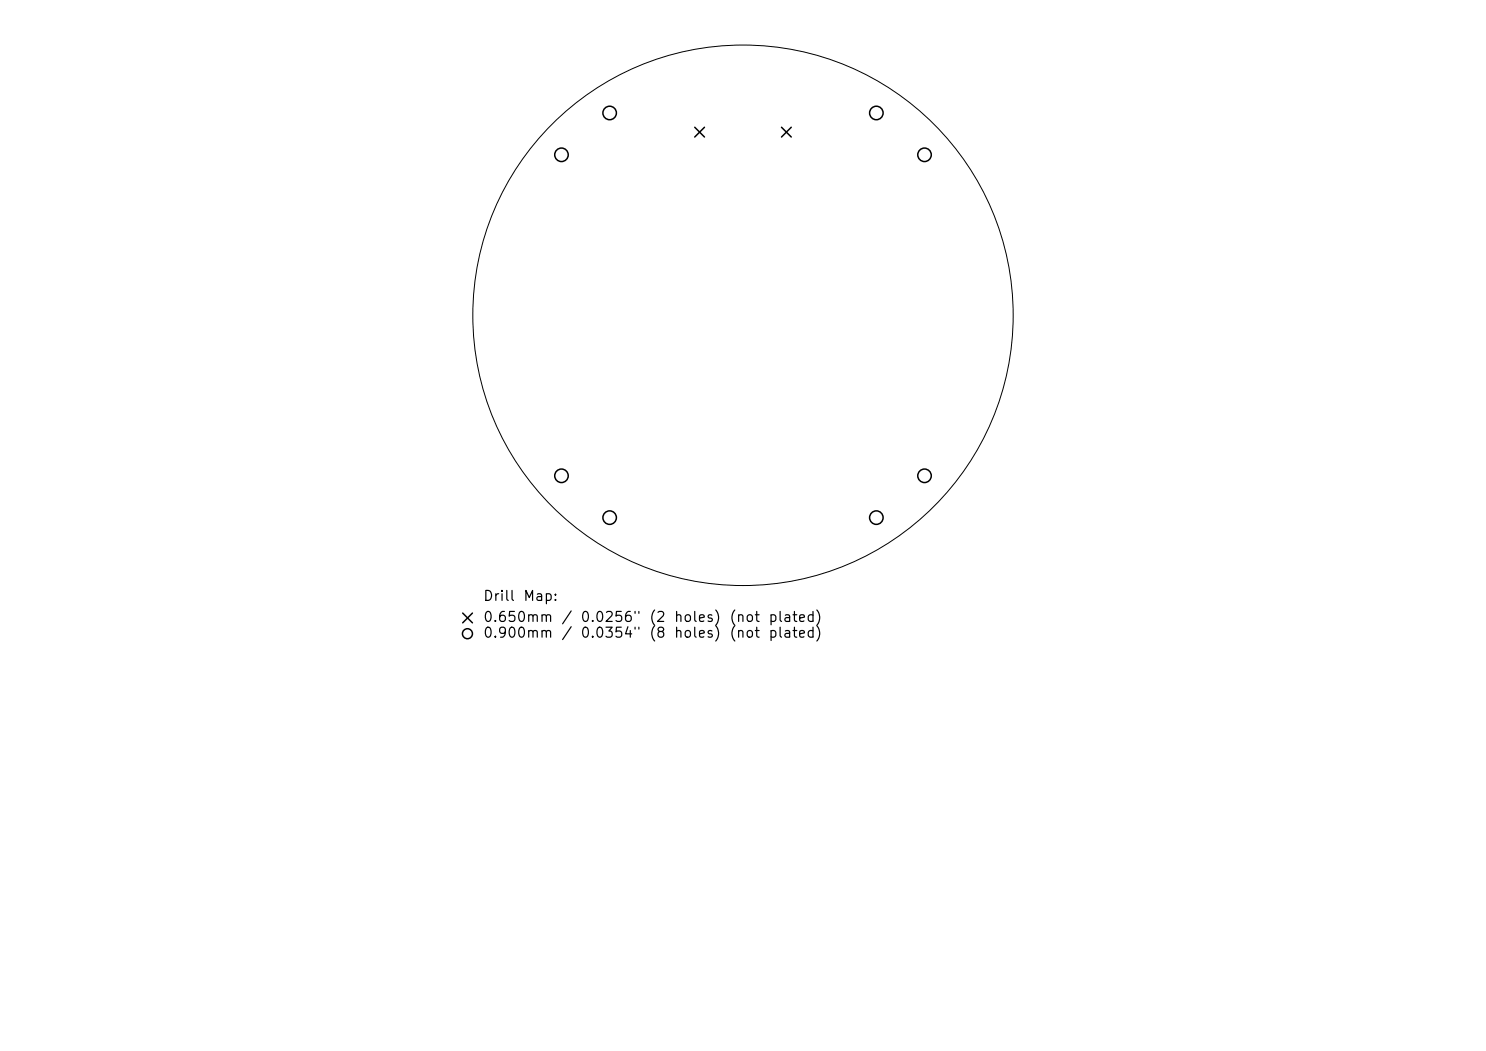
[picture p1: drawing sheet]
<svg xmlns="http://www.w3.org/2000/svg" width="297mm" height="210mm" viewBox="0 0 297 210" stroke-linecap="round" stroke-linejoin="round" font-family="sans-serif">
<defs><g id="words">
<g font-size="2">
<text x="96.4" y="120.6">Drill</text>
<text x="96.4" y="124.8">0.650mm</text>
<text x="104.4" y="120.6">Map:</text>
<text x="112.1" y="124.8">/</text>
<text x="115.9" y="124.8">0.0256&quot;</text>
<text x="129.6" y="124.8">(2</text>
<text x="134.6" y="124.8">holes)</text>
<text x="145.6" y="124.8">(not</text>
<text x="153.4" y="124.8">plated)</text>
<text x="96.4" y="127.9">0.900mm</text>
<text x="112.1" y="127.9">/</text>
<text x="115.9" y="127.9">0.0354&quot;</text>
<text x="129.6" y="127.9">(8</text>
<text x="134.6" y="127.9">holes)</text>
<text x="145.6" y="127.9">(not</text>
<text x="153.4" y="127.9">plated)</text>
</g>
</g></defs>
<circle cx="148.5" cy="63" r="54" fill="none" stroke="#000" stroke-width=".2"/>
<g fill="none" stroke="#000" stroke-width=".3">
<path d="M138.9 25.4l1.9 2M140.8 25.4l-1.9 2M156.2 25.4l1.9 2M158.1 25.4l-1.9 2M92.5 122.5l1.9 2M94.4 122.5l-1.9 2"/>
<circle cx="112.2" cy="30.9" r="1.35"/>
<circle cx="121.8" cy="22.6" r="1.35"/>
<circle cx="175.2" cy="22.6" r="1.35"/>
<circle cx="184.8" cy="30.9" r="1.35"/>
<circle cx="112.2" cy="95.1" r="1.35"/>
<circle cx="184.8" cy="95.1" r="1.35"/>
<circle cx="121.8" cy="103.4" r="1.35"/>
<circle cx="175.2" cy="103.4" r="1.35"/>
<circle cx="93.4" cy="126.6" r="1"/>
</g>
<use href="#words"/>
</svg>
